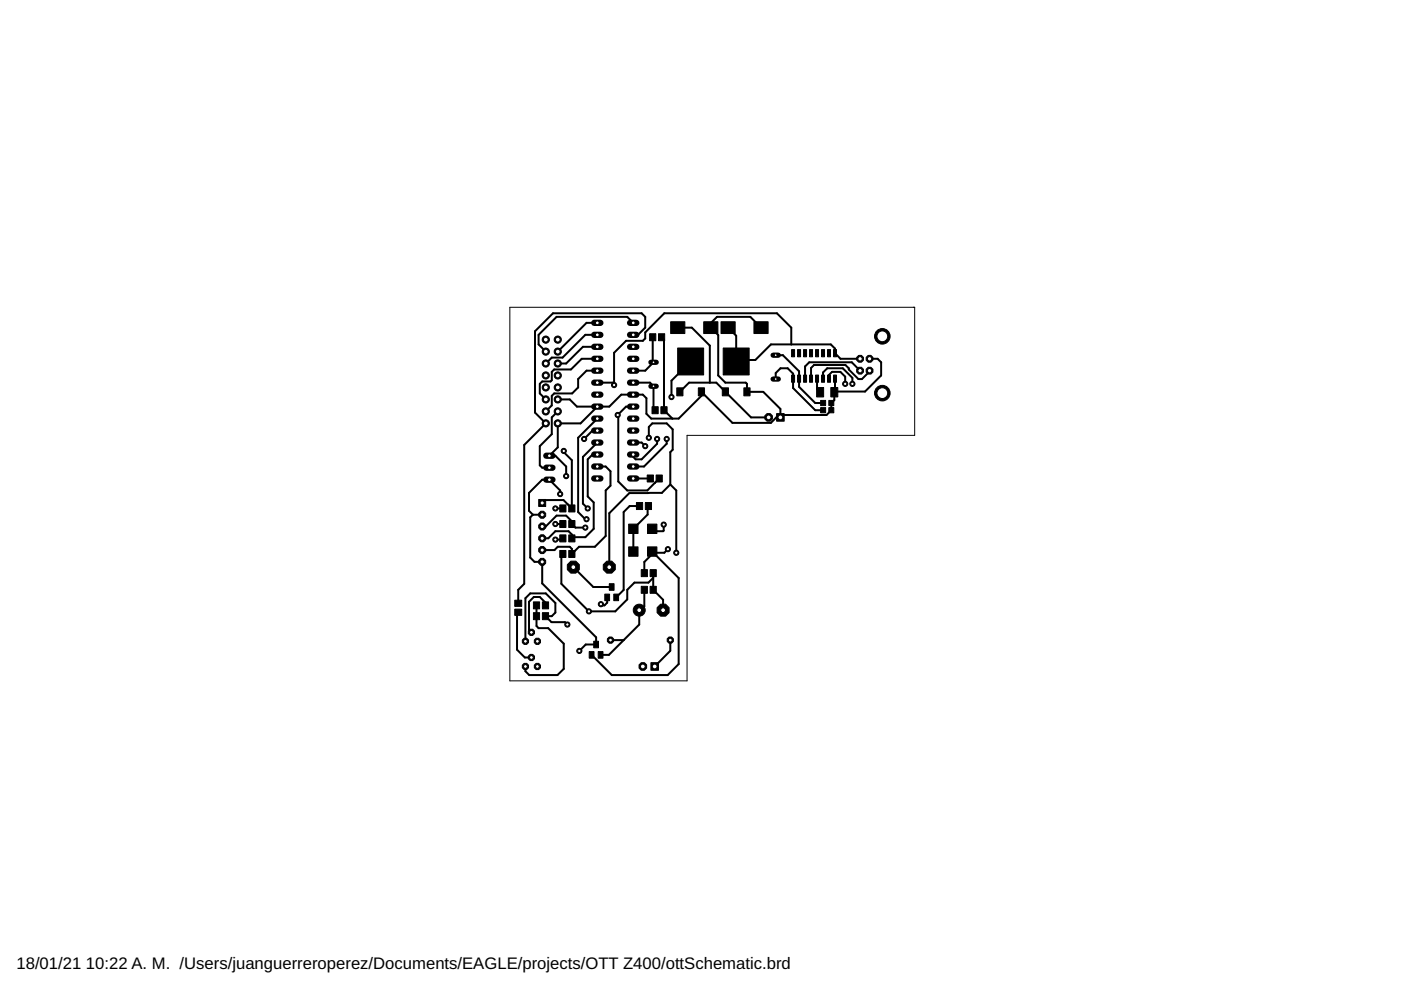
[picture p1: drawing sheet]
<svg xmlns="http://www.w3.org/2000/svg" width="297mm" height="210mm" viewBox="0 0 297 210" stroke-linecap="round" stroke-linejoin="round" font-family="sans-serif">
<defs><g id="words">
<g font-size="3.5">
<text x="3.5" y="205.4">18/01/21</text>
<text x="18.2" y="205.4">10:22 A. M. /Users/juanguerreroperez/Documents/EAGLE/projects/OTT Z400/ottSchematic.brd</text>
</g>
</g></defs>
<g fill="#000" stroke="#000" stroke-width=".21">
<path d="M137.7 70.8h1.3v1.4h-1.3zM139.6 70.8h1.3v1.4h-1.3zM142.2 68.2h3v2.5h-3zM143.7 73.8h5.5v5.7h-5.5zM149.2 68.2h3v2.5h-3zM152.9 68.2h3v2.5h-3zM153.3 73.8h5.5v5.7h-5.5zM159.9 68.2h3v2.5h-3zM167.8 74.1h.7v1.5h-.7zM167.8 79.5h.7v1.5h-.7zM169.1 79.5h.6v1.5h-.6zM169.1 74.1h.6v1.5h-.6z"/>
<path d="M170.4 74.1h.6v1.5h-.6zM170.4 79.5h.6v1.5h-.6zM171.6 74.1h.7v1.5h-.7zM171.6 79.5h.7v1.5h-.7zM172.9 74.1h.6v1.5h-.6zM172.9 79.5h.6v1.5h-.6zM174.2 79.5h.6v1.5h-.6zM174.2 74.1h.6v1.5h-.6zM175.5 79.5h.6v1.5h-.6zM175.5 74.1h.6v1.5h-.6zM176.7 79.5h.7v1.5h-.7zM176.7 74.1h.7v1.5h-.7z"/>
<path d="M138.2 86.2h1.4v1.5h-1.4zM140.1 86.2h1.3v1.5h-1.3zM143.5 82.2h1.3v1.7h-1.3zM148.1 82.2h1.3v1.7h-1.3zM153.1 82.2h1.4v1.7h-1.4zM157.7 82.2h1.3v1.7h-1.3zM164.7 87.7h1.6v1.6h-1.6zM173.1 82.2h1.5v2h-1.5zM174 86.4h1v1.1h-1zM174 84.9h1v1.1h-1zM175.7 86.4h1.1v1.1h-1.1zM175.7 84.9h1.1v1.1h-1.1z"/>
<path d="M176.1 82.2h1.5v2h-1.5zM118.7 116.7h1.3v1.5h-1.3zM118.7 113.4h1.3v1.5h-1.3zM118.7 110.4h1.3v1.4h-1.3zM118.7 107.1h1.3v1.4h-1.3zM120.6 116.7h1.3v1.5h-1.3zM120.6 113.4h1.3v1.5h-1.3zM120.6 110.4h1.3v1.4h-1.3zM120.6 107.1h1.3v1.4h-1.3zM133.3 116h2v1.9h-2zM133.3 111.1h2v2h-2zM134.9 106.6h1.3v1.4h-1.3z"/>
<path d="M136.8 106.6h1.3v1.4h-1.3zM137.2 100.7h1.3v1.5h-1.3zM137.3 116h2v1.9h-2zM137.3 111.1h2v2h-2zM139.1 100.7h1.3v1.5h-1.3zM109.1 127.3h1.5v1.3h-1.5zM109.1 129.2h1.5v1.3h-1.5zM113.1 127.6h1.3v1.5h-1.3zM113.1 129.9h1.3v1.5h-1.3zM115 127.6h1.3v1.5h-1.3zM115 129.9h1.3v1.5h-1.3zM124.9 138.2h1v1.4h-1z"/>
<path d="M125.9 136h1v1.4h-1zM126.8 138.2h1v1.4h-1zM128.2 126h1v1.4h-1zM129.2 123.8h1v1.4h-1zM130.1 126h1v1.4h-1zM136 124.3h1.3v1.5h-1.3zM136 120.8h1.3v1.5h-1.3zM137.8 124.3h1.3v1.5h-1.3zM137.8 120.8h1.3v1.5h-1.3z"/>
</g>
<g fill="none" stroke="#000" stroke-width=".42">
<path d="M126.6 76.1h-3.3l-2.2 2.2h-3.6l-.5 .5v1.8l-.3 .3h-1.7l-.6 .5v2l1.3 1.3M126.6 78.6h-2.2l-1.8 1.8v1.7l-1.3 1.3h-3.8l-.5 .5v2.1l-1.3 1.2M126.6 73.5h-3l-3.6 3.6h-1.7M126.6 71h-2.5l-4.8 4.8h-2.3l-1.3 1.3M126.6 68.5h-2.2l-6.1 6M134.3 68.5l-1.3-1.3h-15l-3.8 3.8v2l1.5 1.5M134.3 71h1l1.5-1.5v-2.3l-.8-.8h-18.8l-3.8 3.8v17.3l2.3 2.3-4.6 4.5v29.5l-1.2 1.3v2.8M138.4 71.5v5.1l.2 .2-1.8 1.8h-2.5M140.3 71.5l.5 .5v15l1.8 1.8M143.7 69.5h3l3.8 3.8v7.8M146.4 76.6l-4 4.1v3.5M154.4 69.5l1.7 1.7v5.4l.3-.3h3.7l3.3-3.3h12.7l.9 .9v1l1.2 1.2h4.2"/>
<path d="M161.4 69.5l-2.3-2.3h-7.1l-1.3 1.3v1l1.6 1.5v8.6l1.5 1.5h4.3l.3 .3v1.7h3.4l3.7 3.6v1.8M164.5 75.3h1.5l3.4 3.4v3.3l3.4 3.4h1.7M167.8 73v-3.5l-3.1-3.1h-23.9l-4 4.1v1.3l-.5 .5h-3.6l-2.5 2.5v6.8M182.4 78.6l-1.8-1.8h-9l-.9 .9v2.6M184.4 76.1h1.7l.7 .7v2.8l-3.4 3.4h-6.4M184.4 78.6v.2l-1.6 1.6h-.8l-2-2.1v-.2l-.8-.7h-6.6l-.6 .6v2.3M118.3 84.7h2.5l1.5 1.5h6.9l2.5-2.5h4.6l.8 .7v3.3l1 1.1h5.8l4.8-4.9v-.8l6.6 6.6h8.1l1.2-1.2h.9M118.3 87.2l-1.3 1.3v3.6l-2.6 2.5v4.1l.6 .5h1.5M119.5 95.6v.3l1.7 1.7v10.2l-.9-.9M126.6 86.2l-3.5 3.6h-4.8v5l-1.8 1.8h1.3l2.2 2.3v2M126.6 88.8l-4 4v15.8l1.5 1.5h.3M126.6 81.1h3.3l.3 .3"/>
<path d="M126.6 98.9h1.8l1 1v3.1l-1 1v9.6l-2.3 2.3h-3.3l-1.6 1.6v-1.1l-.4-.5h-2.5l-.7 .7-2.6 .1M126.6 96.4h-1l-1 1v7.9l1.3 1.2v5.6l-1.8 1.8h-2.9M126.6 91.3h-1l-1.8 1.8M126.6 93.8l-3 3.1v9.9l1 1M131.1 87.9v14.2l1.9 1.9h4.2l1.7-1.7M134.3 86.2h-1.6l-1.7 1.8M134.3 81.1h3.5l.8 .8v4.8l.3 .3M134.3 93.8h1.7l.8 .8M137.6 92.8v-2.3l.7-.7h3.1l1.2 1.2v4.4l-.5 .5v6.8M139.3 93.1v1l-3.3 3.3h-1.2l-.5-.5v-.5M141.4 93.1v1l-4.9 4.8h-2.2M144.1 83.1l2-2h5.8l7.3 7.4h3.8"/>
<path d="M164.5 80.4v-1.3l1-1h1.5l1.1 1.1v3.1l4.7 4.7h1.7M173.2 80.3v2.2l.7 .7M174.5 80.3v-1.3l.9-.9h3.3l2 2v1.3M175.8 80.3v-.8l.6-.7h1.8l1 1.1v1.5M177 80.3v2.7M177 83l-.1 .2v1.6l-.6 .6v1.6l-1.1 1h-9.2l-.5 .5M113 109.1h2M113 109.1l-.6 .6v8.5l.9 .9h1.7v4.6l11.4 11.4v1.6h-2.2l-1.4 1.3M115 106.6l.6-.6h3.9l.8 .9M115 111.6h.7l2.3-2.3h2l1.2 1.2v.6l.8 .8h2.1M115 114.2l1.2-.1 1.6-1.5h2.7l.7 .7v.9M115 111.6h.1"/>
<path d="M117.8 111.1h1.5M117.8 107.8h1.5M118.8 104.8v-.8l-2.3-2.3h-1.5l-2.8 2.8v3.8l.8 .8M119.3 117.5l-.3 .3v6l5.9 5.8h5.6l2.5-2.5v-2l1.5-1.6h3l1-1M119.3 114.2l-.2 .2h-1.3M120.3 106.9h.1M134.3 101.5h3.6M135.6 107.3h-2.1l-1.3 1.3v16.5l-1.6 1.6M137.5 107.3l-.2 .2v1.6l-3 3v4.8M138.3 116.9l5.6 5.7v18.2l-2.3 2.3h-11.9l-4.3-4.2M138.3 116.9h.1M138.9 102.3v.1"/>
<path d="M139.8 101.5l-.9 .8M140.7 111.2v1.3l-.1 .1h-1.8l-.5-.5M141.6 116.4l-.8 .8h-2.2l-2 1.9v2.4M142.1 102.7l-1.8 1.8h-6.9l-4.2 4.3v11.4M142.1 102.7l1.3 1.3v13.2M109.9 129.8l-.3 .3v7.7l1.7 1.6h1.4M113.7 128.4v4.3l.5 .5h2l3.3 3.3v5.3l-1.3 1.3h-6l-.8-.8v-1M115.7 128.4v-.6l-1.3-1.2h-1.2l-1 1v6l.5 .5M120.3 132.4l-.5-.5h-2.9l-1.2-1.3h1.3l.8-.7v-2.1l-2.1-2h-3.3l-1 1v9.2M121.6 120.2l4.2 4.3h3.9M128.7 126.7v1.1l-.5 .6h-.8v-.3M129.4 135.7h2.8"/>
<path d="M135.5 129.4v3l-6.4 6.5h-1.8M136.6 125.1v3.4l-1.1 1.1M138.4 125l.1 .1M138.5 125.1l2.1 2.1v2.2M138.5 121.5v3.6M142.1 135.7v2.3l-3.3 3.3"/>
</g>
<circle cx="165.5" cy="88.5" r=".51" fill="#fff" stroke="#000" stroke-width=".21"/>
<circle cx="163" cy="88.5" r=".87" fill="#000" stroke="#000" stroke-width=".21"/>
<circle cx="163" cy="88.5" r=".51" fill="#fff" stroke="#000" stroke-width=".21"/>
<circle cx="135.5" cy="129.4" r="1.27" fill="#000" stroke="#000" stroke-width=".21"/>
<circle cx="135.5" cy="129.4" r=".51" fill="#fff" stroke="#000" stroke-width=".21"/>
<circle cx="140.6" cy="129.4" r="1.38" fill="#000" stroke="#000" stroke-width=".21"/>
<circle cx="140.6" cy="129.4" r=".51" fill="#fff" stroke="#000" stroke-width=".21"/>
<path d="M133.6 101.5h1.3" fill="none" stroke="#000" stroke-width="1.3"/>
<circle cx="134.3" cy="101.5" r=".4" fill="#fff" stroke="#000" stroke-width=".21"/>
<path d="M133.6 98.9h1.3" fill="none" stroke="#000" stroke-width="1.3"/>
<circle cx="134.3" cy="98.9" r=".4" fill="#fff" stroke="#000" stroke-width=".21"/>
<path d="M133.6 96.4h1.3" fill="none" stroke="#000" stroke-width="1.3"/>
<circle cx="134.3" cy="96.4" r=".4" fill="#fff" stroke="#000" stroke-width=".21"/>
<path d="M133.6 93.8h1.3" fill="none" stroke="#000" stroke-width="1.3"/>
<circle cx="134.3" cy="93.8" r=".4" fill="#fff" stroke="#000" stroke-width=".21"/>
<path d="M133.6 91.3h1.3" fill="none" stroke="#000" stroke-width="1.3"/>
<circle cx="134.3" cy="91.3" r=".4" fill="#fff" stroke="#000" stroke-width=".21"/>
<path d="M133.6 88.8h1.3" fill="none" stroke="#000" stroke-width="1.3"/>
<circle cx="134.3" cy="88.8" r=".4" fill="#fff" stroke="#000" stroke-width=".21"/>
<path d="M133.6 86.2h1.3" fill="none" stroke="#000" stroke-width="1.3"/>
<circle cx="134.3" cy="86.2" r=".4" fill="#fff" stroke="#000" stroke-width=".21"/>
<path d="M133.6 83.7h1.3" fill="none" stroke="#000" stroke-width="1.3"/>
<circle cx="134.3" cy="83.7" r=".4" fill="#fff" stroke="#000" stroke-width=".21"/>
<path d="M133.6 81.1h1.3" fill="none" stroke="#000" stroke-width="1.3"/>
<circle cx="134.3" cy="81.1" r=".4" fill="#fff" stroke="#000" stroke-width=".21"/>
<path d="M133.6 78.6h1.3" fill="none" stroke="#000" stroke-width="1.3"/>
<circle cx="134.3" cy="78.6" r=".4" fill="#fff" stroke="#000" stroke-width=".21"/>
<path d="M133.6 76.1h1.3" fill="none" stroke="#000" stroke-width="1.3"/>
<circle cx="134.3" cy="76.1" r=".4" fill="#fff" stroke="#000" stroke-width=".21"/>
<path d="M133.6 73.5h1.3" fill="none" stroke="#000" stroke-width="1.3"/>
<circle cx="134.3" cy="73.5" r=".4" fill="#fff" stroke="#000" stroke-width=".21"/>
<path d="M133.6 71h1.3" fill="none" stroke="#000" stroke-width="1.3"/>
<circle cx="134.3" cy="71" r=".4" fill="#fff" stroke="#000" stroke-width=".21"/>
<path d="M133.6 68.5h1.3" fill="none" stroke="#000" stroke-width="1.3"/>
<circle cx="134.3" cy="68.5" r=".4" fill="#fff" stroke="#000" stroke-width=".21"/>
<path d="M126 68.5h1.3" fill="none" stroke="#000" stroke-width="1.3"/>
<circle cx="126.6" cy="68.5" r=".4" fill="#fff" stroke="#000" stroke-width=".21"/>
<path d="M126 71h1.3" fill="none" stroke="#000" stroke-width="1.3"/>
<circle cx="126.6" cy="71" r=".4" fill="#fff" stroke="#000" stroke-width=".21"/>
<path d="M126 73.5h1.3" fill="none" stroke="#000" stroke-width="1.3"/>
<circle cx="126.6" cy="73.5" r=".4" fill="#fff" stroke="#000" stroke-width=".21"/>
<path d="M126 76.1h1.3" fill="none" stroke="#000" stroke-width="1.3"/>
<circle cx="126.6" cy="76.1" r=".4" fill="#fff" stroke="#000" stroke-width=".21"/>
<path d="M126 78.6h1.3" fill="none" stroke="#000" stroke-width="1.3"/>
<circle cx="126.6" cy="78.6" r=".4" fill="#fff" stroke="#000" stroke-width=".21"/>
<path d="M126 81.1h1.3" fill="none" stroke="#000" stroke-width="1.3"/>
<circle cx="126.6" cy="81.1" r=".4" fill="#fff" stroke="#000" stroke-width=".21"/>
<path d="M126 83.7h1.3" fill="none" stroke="#000" stroke-width="1.3"/>
<circle cx="126.6" cy="83.7" r=".4" fill="#fff" stroke="#000" stroke-width=".21"/>
<path d="M126 86.2h1.3" fill="none" stroke="#000" stroke-width="1.3"/>
<circle cx="126.6" cy="86.2" r=".4" fill="#fff" stroke="#000" stroke-width=".21"/>
<path d="M126 88.8h1.3" fill="none" stroke="#000" stroke-width="1.3"/>
<circle cx="126.6" cy="88.8" r=".4" fill="#fff" stroke="#000" stroke-width=".21"/>
<path d="M126 91.3h1.3" fill="none" stroke="#000" stroke-width="1.3"/>
<circle cx="126.6" cy="91.3" r=".4" fill="#fff" stroke="#000" stroke-width=".21"/>
<path d="M126 93.8h1.3" fill="none" stroke="#000" stroke-width="1.3"/>
<circle cx="126.6" cy="93.8" r=".4" fill="#fff" stroke="#000" stroke-width=".21"/>
<path d="M126 96.4h1.3" fill="none" stroke="#000" stroke-width="1.3"/>
<circle cx="126.6" cy="96.4" r=".4" fill="#fff" stroke="#000" stroke-width=".21"/>
<path d="M126 98.9h1.3" fill="none" stroke="#000" stroke-width="1.3"/>
<circle cx="126.6" cy="98.9" r=".4" fill="#fff" stroke="#000" stroke-width=".21"/>
<path d="M126 101.5h1.3" fill="none" stroke="#000" stroke-width="1.3"/>
<circle cx="126.6" cy="101.5" r=".4" fill="#fff" stroke="#000" stroke-width=".21"/>
<path d="M163.9 75.3h1.1" fill="none" stroke="#000" stroke-width="1.1"/>
<circle cx="164.5" cy="75.3" r=".3" fill="#fff" stroke="#000" stroke-width=".21"/>
<path d="M163.9 80.4h1.1" fill="none" stroke="#000" stroke-width="1.1"/>
<circle cx="164.5" cy="80.4" r=".3" fill="#fff" stroke="#000" stroke-width=".21"/>
<circle cx="142.1" cy="135.7" r=".71" fill="#000" stroke="#000" stroke-width=".21"/>
<circle cx="142.1" cy="135.7" r=".4" fill="#fff" stroke="#000" stroke-width=".21"/>
<circle cx="129.4" cy="135.7" r=".71" fill="#000" stroke="#000" stroke-width=".21"/>
<circle cx="129.4" cy="135.7" r=".4" fill="#fff" stroke="#000" stroke-width=".21"/>
<path d="M138 140.5h1.6v1.6h-1.6z" fill="#000" stroke="#000" stroke-width=".21"/>
<circle cx="138.8" cy="141.3" r=".51" fill="#fff" stroke="#000" stroke-width=".21"/>
<circle cx="136.3" cy="141.3" r=".87" fill="#000" stroke="#000" stroke-width=".21"/>
<circle cx="136.3" cy="141.3" r=".51" fill="#fff" stroke="#000" stroke-width=".21"/>
<circle cx="182.4" cy="76.1" r=".78" fill="#000" stroke="#000" stroke-width=".21"/>
<circle cx="182.4" cy="76.1" r=".47" fill="#fff" stroke="#000" stroke-width=".21"/>
<circle cx="182.4" cy="78.6" r=".78" fill="#000" stroke="#000" stroke-width=".21"/>
<circle cx="182.4" cy="78.6" r=".47" fill="#fff" stroke="#000" stroke-width=".21"/>
<circle cx="184.4" cy="78.6" r=".78" fill="#000" stroke="#000" stroke-width=".21"/>
<circle cx="184.4" cy="78.6" r=".47" fill="#fff" stroke="#000" stroke-width=".21"/>
<circle cx="184.4" cy="76.1" r=".78" fill="#000" stroke="#000" stroke-width=".21"/>
<circle cx="184.4" cy="76.1" r=".47" fill="#fff" stroke="#000" stroke-width=".21"/>
<circle cx="187.1" cy="83.4" r="1.65" fill="#000" stroke="#000" stroke-width=".21"/>
<circle cx="187.1" cy="83.4" r="1.14" fill="#fff" stroke="#000" stroke-width=".21"/>
<circle cx="187.1" cy="71.3" r="1.65" fill="#000" stroke="#000" stroke-width=".21"/>
<circle cx="187.1" cy="71.3" r="1.14" fill="#fff" stroke="#000" stroke-width=".21"/>
<circle cx="118.3" cy="89.8" r=".76" fill="#000" stroke="#000" stroke-width=".21"/>
<circle cx="118.3" cy="89.8" r=".51" fill="#fff" stroke="#000" stroke-width=".21"/>
<circle cx="115.7" cy="89.8" r=".76" fill="#000" stroke="#000" stroke-width=".21"/>
<circle cx="115.7" cy="89.8" r=".51" fill="#fff" stroke="#000" stroke-width=".21"/>
<circle cx="118.3" cy="87.2" r=".76" fill="#000" stroke="#000" stroke-width=".21"/>
<circle cx="118.3" cy="87.2" r=".51" fill="#fff" stroke="#000" stroke-width=".21"/>
<circle cx="115.7" cy="87.2" r=".76" fill="#000" stroke="#000" stroke-width=".21"/>
<circle cx="115.7" cy="87.2" r=".51" fill="#fff" stroke="#000" stroke-width=".21"/>
<circle cx="118.3" cy="84.7" r=".76" fill="#000" stroke="#000" stroke-width=".21"/>
<circle cx="118.3" cy="84.7" r=".51" fill="#fff" stroke="#000" stroke-width=".21"/>
<circle cx="115.7" cy="84.7" r=".76" fill="#000" stroke="#000" stroke-width=".21"/>
<circle cx="115.7" cy="84.7" r=".51" fill="#fff" stroke="#000" stroke-width=".21"/>
<circle cx="118.3" cy="82.1" r=".76" fill="#000" stroke="#000" stroke-width=".21"/>
<circle cx="118.3" cy="82.1" r=".51" fill="#fff" stroke="#000" stroke-width=".21"/>
<circle cx="115.7" cy="82.1" r=".76" fill="#000" stroke="#000" stroke-width=".21"/>
<circle cx="115.7" cy="82.1" r=".51" fill="#fff" stroke="#000" stroke-width=".21"/>
<circle cx="118.3" cy="79.6" r=".76" fill="#000" stroke="#000" stroke-width=".21"/>
<circle cx="118.3" cy="79.6" r=".51" fill="#fff" stroke="#000" stroke-width=".21"/>
<circle cx="115.7" cy="79.6" r=".76" fill="#000" stroke="#000" stroke-width=".21"/>
<circle cx="115.7" cy="79.6" r=".51" fill="#fff" stroke="#000" stroke-width=".21"/>
<circle cx="118.3" cy="77.1" r=".76" fill="#000" stroke="#000" stroke-width=".21"/>
<circle cx="118.3" cy="77.1" r=".51" fill="#fff" stroke="#000" stroke-width=".21"/>
<circle cx="115.7" cy="77.1" r=".76" fill="#000" stroke="#000" stroke-width=".21"/>
<circle cx="115.7" cy="77.1" r=".51" fill="#fff" stroke="#000" stroke-width=".21"/>
<circle cx="118.3" cy="74.5" r=".76" fill="#000" stroke="#000" stroke-width=".21"/>
<circle cx="118.3" cy="74.5" r=".51" fill="#fff" stroke="#000" stroke-width=".21"/>
<circle cx="115.7" cy="74.5" r=".76" fill="#000" stroke="#000" stroke-width=".21"/>
<circle cx="115.7" cy="74.5" r=".51" fill="#fff" stroke="#000" stroke-width=".21"/>
<circle cx="118.3" cy="72" r=".76" fill="#000" stroke="#000" stroke-width=".21"/>
<circle cx="118.3" cy="72" r=".51" fill="#fff" stroke="#000" stroke-width=".21"/>
<circle cx="115.7" cy="72" r=".76" fill="#000" stroke="#000" stroke-width=".21"/>
<circle cx="115.7" cy="72" r=".51" fill="#fff" stroke="#000" stroke-width=".21"/>
<path d="M114.2 105.9h1.5v1.5h-1.5z" fill="#000" stroke="#000" stroke-width=".21"/>
<circle cx="115" cy="106.6" r=".44" fill="#fff" stroke="#000" stroke-width=".21"/>
<circle cx="115" cy="109.1" r=".8" fill="#000" stroke="#000" stroke-width=".21"/>
<circle cx="115" cy="109.1" r=".44" fill="#fff" stroke="#000" stroke-width=".21"/>
<circle cx="115" cy="111.6" r=".8" fill="#000" stroke="#000" stroke-width=".21"/>
<circle cx="115" cy="111.6" r=".44" fill="#fff" stroke="#000" stroke-width=".21"/>
<circle cx="115" cy="114.1" r=".8" fill="#000" stroke="#000" stroke-width=".21"/>
<circle cx="115" cy="114.1" r=".44" fill="#fff" stroke="#000" stroke-width=".21"/>
<circle cx="115" cy="116.6" r=".8" fill="#000" stroke="#000" stroke-width=".21"/>
<circle cx="115" cy="116.6" r=".44" fill="#fff" stroke="#000" stroke-width=".21"/>
<circle cx="115" cy="119.1" r=".8" fill="#000" stroke="#000" stroke-width=".21"/>
<circle cx="115" cy="119.1" r=".44" fill="#fff" stroke="#000" stroke-width=".21"/>
<path d="M138 81.9h1.1" fill="none" stroke="#000" stroke-width="1.1"/>
<circle cx="138.6" cy="81.9" r=".3" fill="#fff" stroke="#000" stroke-width=".21"/>
<path d="M138 76.8h1.1" fill="none" stroke="#000" stroke-width="1.1"/>
<circle cx="138.6" cy="76.8" r=".3" fill="#fff" stroke="#000" stroke-width=".21"/>
<circle cx="121.6" cy="120.2" r="1.38" fill="#000" stroke="#000" stroke-width=".21"/>
<circle cx="121.6" cy="120.2" r=".51" fill="#fff" stroke="#000" stroke-width=".21"/>
<circle cx="129.2" cy="120.2" r="1.38" fill="#000" stroke="#000" stroke-width=".21"/>
<circle cx="129.2" cy="120.2" r=".51" fill="#fff" stroke="#000" stroke-width=".21"/>
<path d="M115.8 96.6h1.3" fill="none" stroke="#000" stroke-width="1.3"/>
<circle cx="116.5" cy="96.6" r=".4" fill="#fff" stroke="#000" stroke-width=".21"/>
<path d="M115.8 101.7h1.3" fill="none" stroke="#000" stroke-width="1.3"/>
<circle cx="116.5" cy="101.7" r=".4" fill="#fff" stroke="#000" stroke-width=".21"/>
<path d="M115.8 99.2h1.3" fill="none" stroke="#000" stroke-width="1.3"/>
<circle cx="116.5" cy="99.2" r=".4" fill="#fff" stroke="#000" stroke-width=".21"/>
<circle cx="113.9" cy="136" r=".71" fill="#000" stroke="#000" stroke-width=".21"/>
<circle cx="113.9" cy="136" r=".4" fill="#fff" stroke="#000" stroke-width=".21"/>
<circle cx="112.7" cy="134.1" r=".71" fill="#000" stroke="#000" stroke-width=".21"/>
<circle cx="112.7" cy="134.1" r=".4" fill="#fff" stroke="#000" stroke-width=".21"/>
<circle cx="111.4" cy="136" r=".71" fill="#000" stroke="#000" stroke-width=".21"/>
<circle cx="111.4" cy="136" r=".4" fill="#fff" stroke="#000" stroke-width=".21"/>
<circle cx="113.9" cy="141.3" r=".71" fill="#000" stroke="#000" stroke-width=".21"/>
<circle cx="113.9" cy="141.3" r=".4" fill="#fff" stroke="#000" stroke-width=".21"/>
<circle cx="112.7" cy="139.4" r=".71" fill="#000" stroke="#000" stroke-width=".21"/>
<circle cx="112.7" cy="139.4" r=".4" fill="#fff" stroke="#000" stroke-width=".21"/>
<circle cx="111.4" cy="141.3" r=".71" fill="#000" stroke="#000" stroke-width=".21"/>
<circle cx="111.4" cy="141.3" r=".4" fill="#fff" stroke="#000" stroke-width=".21"/>
<circle cx="117.8" cy="114.4" r=".55" fill="#000" stroke="#000" stroke-width=".21"/>
<circle cx="117.8" cy="114.4" r=".36" fill="#fff" stroke="#000" stroke-width=".21"/>
<circle cx="120" cy="100.9" r=".55" fill="#000" stroke="#000" stroke-width=".21"/>
<circle cx="120" cy="100.9" r=".36" fill="#fff" stroke="#000" stroke-width=".21"/>
<circle cx="117.8" cy="111.1" r=".55" fill="#000" stroke="#000" stroke-width=".21"/>
<circle cx="117.8" cy="111.1" r=".36" fill="#fff" stroke="#000" stroke-width=".21"/>
<circle cx="124.9" cy="129.6" r=".55" fill="#000" stroke="#000" stroke-width=".21"/>
<circle cx="124.9" cy="129.6" r=".36" fill="#fff" stroke="#000" stroke-width=".21"/>
<circle cx="120.3" cy="132.4" r=".55" fill="#000" stroke="#000" stroke-width=".21"/>
<circle cx="120.3" cy="132.4" r=".36" fill="#fff" stroke="#000" stroke-width=".21"/>
<circle cx="117.8" cy="107.8" r=".55" fill="#000" stroke="#000" stroke-width=".21"/>
<circle cx="117.8" cy="107.8" r=".36" fill="#fff" stroke="#000" stroke-width=".21"/>
<circle cx="130.2" cy="81.6" r=".55" fill="#000" stroke="#000" stroke-width=".21"/>
<circle cx="130.2" cy="81.6" r=".36" fill="#fff" stroke="#000" stroke-width=".21"/>
<circle cx="131" cy="88" r=".55" fill="#000" stroke="#000" stroke-width=".21"/>
<circle cx="131" cy="88" r=".36" fill="#fff" stroke="#000" stroke-width=".21"/>
<circle cx="118.8" cy="104.8" r=".55" fill="#000" stroke="#000" stroke-width=".21"/>
<circle cx="118.8" cy="104.8" r=".36" fill="#fff" stroke="#000" stroke-width=".21"/>
<circle cx="122.8" cy="138" r=".55" fill="#000" stroke="#000" stroke-width=".21"/>
<circle cx="122.8" cy="138" r=".36" fill="#fff" stroke="#000" stroke-width=".21"/>
<circle cx="179.2" cy="81.4" r=".55" fill="#000" stroke="#000" stroke-width=".21"/>
<circle cx="179.2" cy="81.4" r=".36" fill="#fff" stroke="#000" stroke-width=".21"/>
<circle cx="139.3" cy="93.1" r=".55" fill="#000" stroke="#000" stroke-width=".21"/>
<circle cx="139.3" cy="93.1" r=".36" fill="#fff" stroke="#000" stroke-width=".21"/>
<circle cx="180.7" cy="81.4" r=".55" fill="#000" stroke="#000" stroke-width=".21"/>
<circle cx="180.7" cy="81.4" r=".36" fill="#fff" stroke="#000" stroke-width=".21"/>
<circle cx="141.4" cy="93.1" r=".55" fill="#000" stroke="#000" stroke-width=".21"/>
<circle cx="141.4" cy="93.1" r=".36" fill="#fff" stroke="#000" stroke-width=".21"/>
<circle cx="137.6" cy="92.8" r=".55" fill="#000" stroke="#000" stroke-width=".21"/>
<circle cx="137.6" cy="92.8" r=".36" fill="#fff" stroke="#000" stroke-width=".21"/>
<circle cx="142.4" cy="84.2" r=".55" fill="#000" stroke="#000" stroke-width=".21"/>
<circle cx="142.4" cy="84.2" r=".36" fill="#fff" stroke="#000" stroke-width=".21"/>
<circle cx="143.4" cy="117.2" r=".55" fill="#000" stroke="#000" stroke-width=".21"/>
<circle cx="143.4" cy="117.2" r=".36" fill="#fff" stroke="#000" stroke-width=".21"/>
<circle cx="136.8" cy="94.6" r=".55" fill="#000" stroke="#000" stroke-width=".21"/>
<circle cx="136.8" cy="94.6" r=".36" fill="#fff" stroke="#000" stroke-width=".21"/>
<circle cx="141.6" cy="116.4" r=".55" fill="#000" stroke="#000" stroke-width=".21"/>
<circle cx="141.6" cy="116.4" r=".36" fill="#fff" stroke="#000" stroke-width=".21"/>
<circle cx="119.5" cy="95.6" r=".55" fill="#000" stroke="#000" stroke-width=".21"/>
<circle cx="119.5" cy="95.6" r=".36" fill="#fff" stroke="#000" stroke-width=".21"/>
<circle cx="123.8" cy="93.1" r=".55" fill="#000" stroke="#000" stroke-width=".21"/>
<circle cx="123.8" cy="93.1" r=".36" fill="#fff" stroke="#000" stroke-width=".21"/>
<circle cx="124.6" cy="107.8" r=".55" fill="#000" stroke="#000" stroke-width=".21"/>
<circle cx="124.6" cy="107.8" r=".36" fill="#fff" stroke="#000" stroke-width=".21"/>
<circle cx="124.1" cy="111.9" r=".55" fill="#000" stroke="#000" stroke-width=".21"/>
<circle cx="124.1" cy="111.9" r=".36" fill="#fff" stroke="#000" stroke-width=".21"/>
<circle cx="124.4" cy="110.1" r=".55" fill="#000" stroke="#000" stroke-width=".21"/>
<circle cx="124.4" cy="110.1" r=".36" fill="#fff" stroke="#000" stroke-width=".21"/>
<circle cx="140.7" cy="111.2" r=".55" fill="#000" stroke="#000" stroke-width=".21"/>
<circle cx="140.7" cy="111.2" r=".36" fill="#fff" stroke="#000" stroke-width=".21"/>
<circle cx="127.4" cy="128.1" r=".55" fill="#000" stroke="#000" stroke-width=".21"/>
<circle cx="127.4" cy="128.1" r=".36" fill="#fff" stroke="#000" stroke-width=".21"/>
<path d="M108.1 65.2h85.8v27.1h-48.2v52.1h-37.6z" fill="none" stroke="#000" stroke-width=".21"/>
<use href="#words"/>
</svg>
